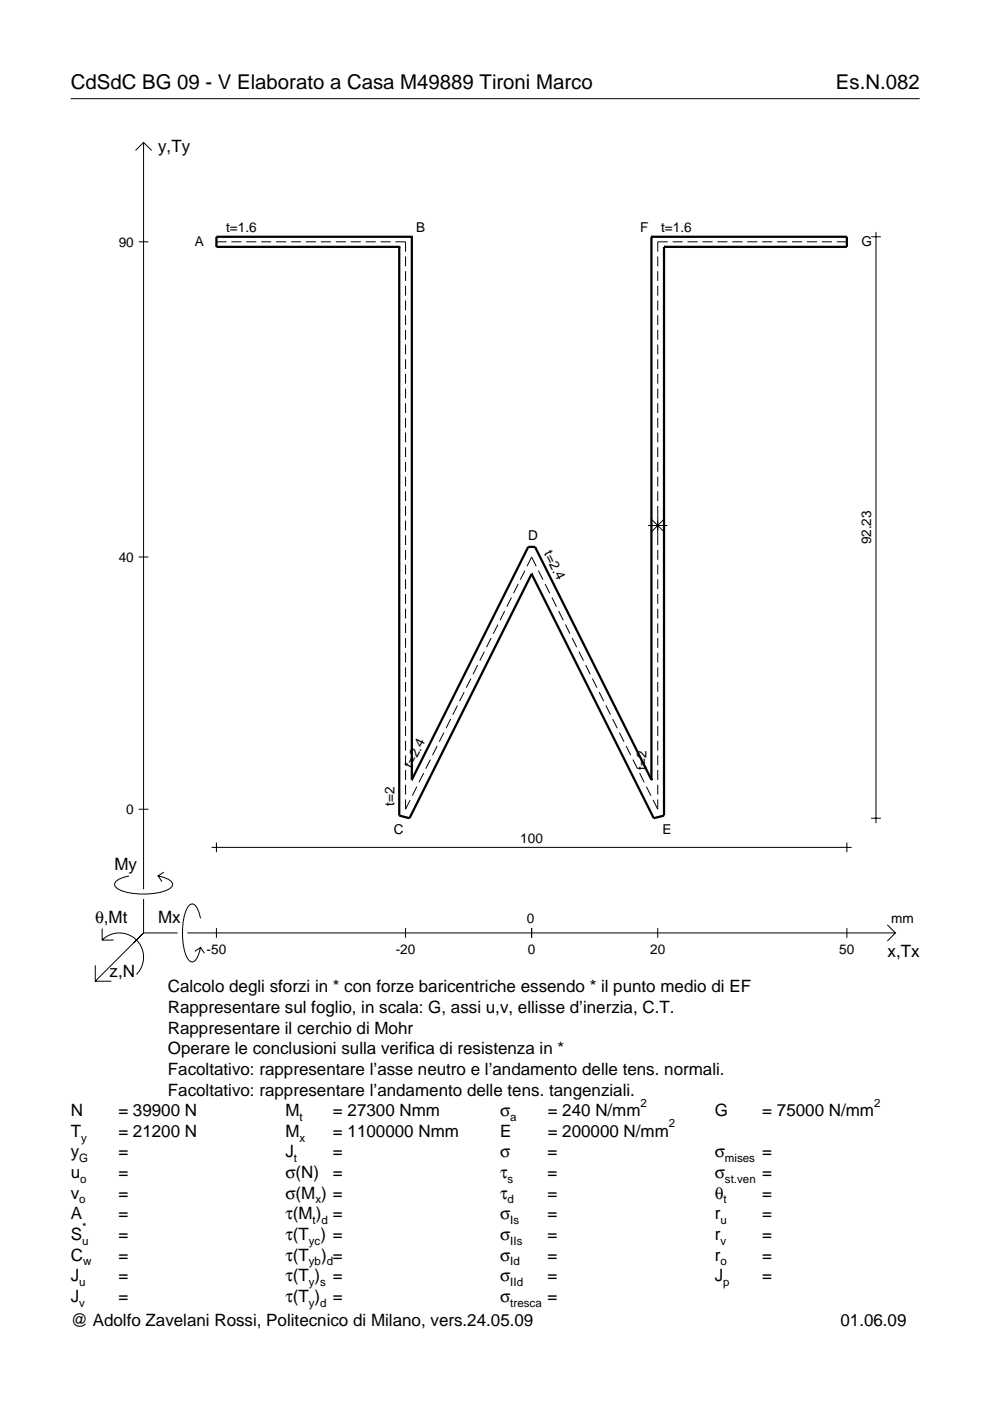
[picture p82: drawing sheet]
<svg xmlns="http://www.w3.org/2000/svg" width="210mm" height="297mm" viewBox="0 0 210 297" stroke-linecap="round" stroke-linejoin="round" font-family="sans-serif">
<defs><g id="words">
<g font-size="4.3">
<text x="15" y="18.9">CdSdC BG 09 - V Elaborato a Casa M49889 Tironi Marco</text>
<text x="177.2" y="18.9">Es.N.082</text>
</g>
<g font-size="3.6">
<text x="33.5" y="32.3">y,Ty</text>
<text x="24.3" y="184.4">My</text>
<text x="20.1" y="195.7">θ,Mt</text>
<text x="33.5" y="195.7">Mx</text>
<text x="188.2" y="203">x,Tx</text>
<text x="23.2" y="207.1">z,N</text>
<text x="35.6" y="210.4">Calcolo degli sforzi in * con forze baricentriche essendo * il punto medio di EF</text>
<text x="35.6" y="214.8">Rappresentare sul foglio, in scala: G, assi u,v, ellisse d’inerzia, C.T.</text>
<text x="35.6" y="219.2">Rappresentare il cerchio di Mohr</text>
<text x="35.6" y="223.5">Operare le conclusioni sulla verifica di resistenza in *</text>
<text x="35.6" y="227.9">Facoltativo: rappresentare l’asse neutro e l’andamento delle tens. normali.</text>
<text x="35.6" y="232.3">Facoltativo: rappresentare l’andamento delle tens. tangenziali.</text>
<text x="15" y="236.7">N</text>
<text x="25.1" y="236.7">= 39900 N</text>
<text x="60.5" y="236.7">M</text>
<text x="70.6" y="236.7">= 27300 Nmm</text>
<text x="106" y="236.7">σ</text>
<text x="116.1" y="236.7">= 240 N/mm</text>
<text x="151.5" y="236.7">G</text>
<text x="161.6" y="236.7">= 75000 N/mm</text>
<text x="15" y="245.4">y</text>
<text x="15" y="241">T</text>
<text x="25.1" y="245.4">=</text>
<text x="25.1" y="241">= 21200 N</text>
<text x="60.5" y="245.4">J</text>
<text x="60.5" y="241">M</text>
<text x="70.6" y="245.4">=</text>
<text x="70.6" y="241">= 1100000 Nmm</text>
<text x="106" y="245.4">σ</text>
<text x="106" y="241">E</text>
<text x="116.1" y="245.4">=</text>
<text x="116.1" y="241">= 200000 N/mm</text>
<text x="151.5" y="245.4">σ</text>
<text x="161.6" y="245.4">=</text>
<text x="15" y="249.8">u</text>
<text x="25.1" y="249.8">=</text>
<text x="60.5" y="249.8">σ(N)</text>
<text x="70.6" y="249.8">=</text>
<text x="106" y="249.8">τ</text>
<text x="116.1" y="249.8">=</text>
<text x="151.5" y="249.8">σ</text>
<text x="161.6" y="249.8">=</text>
<text x="15" y="254.2">v</text>
<text x="25.1" y="254.2">=</text>
<text x="60.5" y="254.2">σ(M ) =</text>
<text x="106" y="254.2">τ</text>
<text x="116.1" y="254.2">=</text>
<text x="151.5" y="254.2">θ</text>
<text x="161.6" y="254.2">=</text>
<text x="15" y="258.5">A</text>
<text x="15" y="262.9">S</text>
<text x="25.1" y="262.9">=</text>
<text x="25.1" y="258.5">=</text>
<text x="60.5" y="262.9">τ(T ) =</text>
<text x="60.5" y="258.5">τ(M ) =</text>
<text x="106" y="258.5">σ</text>
<text x="106" y="262.9">σ</text>
<text x="116.1" y="258.5">=</text>
<text x="116.1" y="262.9">=</text>
<text x="151.5" y="258.5">r</text>
<text x="151.5" y="262.9">r</text>
<text x="161.6" y="258.5">=</text>
<text x="161.6" y="262.9">=</text>
<text x="15" y="267.3">C</text>
<text x="25.1" y="267.3">=</text>
<text x="60.5" y="267.3">τ(T</text>
<text x="68.1" y="267.3">) =</text>
<text x="106" y="267.3">σ</text>
<text x="116.1" y="267.3">=</text>
<text x="151.5" y="267.3">r</text>
<text x="161.6" y="267.3">=</text>
<text x="15" y="271.7">J</text>
<text x="25.1" y="271.7">=</text>
<text x="60.5" y="271.7">τ(T )</text>
<text x="70.6" y="271.7">=</text>
<text x="106" y="271.7">σ</text>
<text x="116.1" y="271.7">=</text>
<text x="151.5" y="271.7">J</text>
<text x="161.6" y="271.7">=</text>
<text x="15" y="276">J</text>
<text x="15" y="281.2">@ Adolfo Zavelani Rossi, Politecnico di Milano, vers.24.05.09</text>
<text x="25.1" y="276">=</text>
<text x="60.5" y="276">τ(T )</text>
<text x="70.6" y="276">=</text>
<text x="106" y="276">σ</text>
<text x="116.1" y="276">=</text>
<text x="178.2" y="281.2">01.06.09</text>
</g>
<g font-size="2.9">
<text x="25.2" y="52.3">90</text>
<text x="41.3" y="52.2">A</text>
<text x="47.9" y="49.2">t=1.6</text>
<text x="88.2" y="49.2">B</text>
<text x="135.7" y="49.2">F</text>
<text x="140.2" y="49.2">t=1.6</text>
<text x="182.6" y="52.2">G</text>
<text x="25.2" y="119.1">40</text>
<text x="112" y="114.4">D</text>
<text x="115.3" y="117.3" transform="rotate(63 115.3 117.3)">t=2.4</text>
<text x="184.7" y="115.4" transform="rotate(-90 184.7 115.4)">92.23</text>
<text x="87.3" y="163" transform="rotate(-63 87.3 163)">t=2.4</text>
<text x="137.1" y="163.3" transform="rotate(-90 137.1 163.3)">t=2</text>
<text x="26.8" y="172.6">0</text>
<text x="83.6" y="170.9" transform="rotate(-90 83.6 170.9)">t=2</text>
<text x="83.5" y="176.7">C</text>
<text x="110.3" y="178.6">100</text>
<text x="140.5" y="176.7">E</text>
<text x="111.7" y="195.7">0</text>
<text x="189" y="195.7">mm</text>
<text x="43.8" y="202.2">-50</text>
<text x="83.9" y="202.2">-20</text>
<text x="111.9" y="202.2">0</text>
<text x="137.9" y="202.2">20</text>
<text x="178" y="202.2">50</text>
</g>
<g font-size="2.4">
<text x="63.5" y="237.7">t</text>
<text x="108.2" y="237.7">a</text>
<text x="135.8" y="234.7">2</text>
<text x="141.8" y="239">2</text>
<text x="185.3" y="234.7">2</text>
<text x="17.2" y="242">y</text>
<text x="63.5" y="242">x</text>
<text x="16.8" y="246.4">G</text>
<text x="17" y="250.8">o</text>
<text x="62.3" y="246.4">t</text>
<text x="107.6" y="250.8">s</text>
<text x="153.7" y="246.4">mises</text>
<text x="153.7" y="250.8">st.ven</text>
<text x="16.8" y="255.2">o</text>
<text x="66.9" y="255.2">x</text>
<text x="107.6" y="255.2">d</text>
<text x="153.4" y="255.2">t</text>
<text x="17.4" y="263.9">u</text>
<text x="17.4" y="260.9">*</text>
<text x="65.5" y="263.9">yc</text>
<text x="66.3" y="259.5">t d</text>
<text x="108.2" y="259.5">Is</text>
<text x="108.2" y="263.9">IIs</text>
<text x="152.7" y="259.5">u</text>
<text x="152.7" y="263.9">v</text>
<text x="17.6" y="268.3">w</text>
<text x="65.5" y="268.3">yb d</text>
<text x="108.2" y="268.3">Id</text>
<text x="152.7" y="268.3">o</text>
<text x="16.8" y="272.7">u</text>
<text x="65.5" y="272.7">y s</text>
<text x="108.2" y="272.7">IId</text>
<text x="153.3" y="272.7">p</text>
<text x="16.8" y="277">v</text>
<text x="65.5" y="277">y d</text>
<text x="108.2" y="277">tresca</text>
</g>
</g></defs>
<g fill="none" stroke="#000" stroke-width=".21">
<path d="M15 20.9h180M28.7 31.9l1.7-1.7 1.8 1.7M30.4 30.2v158.3M29.4 51.3h2.1M45.9 51.3h2.1M49 51.3h2.2M52.2 51.3h2.1M55.4 51.3h2.1M58.5 51.3h2.2M61.7 51.3h2.1M64.9 51.3h2.1M68 51.3h2.2"/>
<path d="M71.2 51.3h2.1M74.4 51.3h2.1M77.5 51.3h2.2M80.7 51.3h2.1M83.8 51.3h2.2v2.1M86 54.4v2.1M86 57.5v2.1M139.5 54.4v2.1M139.5 57.5v2.1M141.6 51.3h-2.1v2.1M142.6 51.3h2.1M145.8 51.3h2.1"/>
<path d="M148.9 51.3h2.2M152.1 51.3h2.1M155.3 51.3h2.1M158.4 51.3h2.2M161.6 51.3h2.1M164.8 51.3h2.1M167.9 51.3h2.2M171.1 51.3h2.1M174.3 51.3h2.1M177.4 51.3h2.2M184.7 50.2h2.1M185.7 49.2v125.3"/>
<path d="M86 60.6v2.1M86 63.7v2.1M86 66.8v2.1M86 69.9v2.1M86 73.1v2M86 76.2v2M86 79.3v2.1M139.5 60.6v2.1M139.5 63.7v2.1M139.5 66.8v2.1M139.5 69.9v2.1M139.5 73.1v2"/>
<path d="M139.5 76.2v2M139.5 79.3v2.1M86 82.4v2.1M86 85.5v2.1M86 88.6v2.1M86 91.7v2.1M86 94.8v2.1M86 97.9v2.1M139.5 82.4v2.1M139.5 85.5v2.1M139.5 88.6v2.1M139.5 91.7v2.1"/>
<path d="M139.5 94.8v2.1M139.5 97.9v2.1M29.4 118.1h2.1M86 101.1v2M86 104.2v2M86 107.3v2.1M86 110.4v2.1M86 113.5v2.1M86 116.6v2.1M86 119.7v2.1M137.4 111.4h4.1M138 110l2.9 2.9"/>
<path d="M139.5 101.1v2M139.5 104.2v2M139.5 107.3v8.3M139.5 116.6v2.1M139.5 119.7v2.1M140.9 110l-2.9 2.9M86 122.8v2.1M86 125.9v2.1M86 129.1v2M86 132.2v2M86 135.3v2.1M86 138.4v2.1"/>
<path d="M102.7 138.1l-1 2M104.1 135.3l-.9 1.9M105.6 132.4l-1 2M107 129.6l-1 1.9M108.4 126.7l-.9 1.9M109.9 123.8l-1 2M111.3 121l-1 1.9M111.7 120.1l1-2 1 2M114.1 121l1 1.9M115.6 123.8l1 2M117 126.7l1 1.9M118.4 129.6l1 1.9"/>
<path d="M119.9 132.4l.9 2M121.3 135.3l1 1.9M122.7 138.1l1 2M139.5 122.8v2.1M139.5 125.9v2.1M139.5 129.1v2M139.5 132.2v2M139.5 135.3v2.1M139.5 138.4v2.1M86 141.5v2.1M86 144.6v2.1M86 147.7v2.1"/>
<path d="M86 150.8v2.1M86 153.9v2.1M86 157.1v2M92.7 158.2l-1 1.9M94.1 155.3l-1 2M95.5 152.5l-.9 1.9M97 149.6l-1 1.9M98.4 146.7l-1 2M99.8 143.9l-.9 1.9M101.3 141l-1 2M124.2 141l.9 2M125.6 143.9l1 1.9"/>
<path d="M127 146.7l1 2M128.5 149.6l.9 1.9M129.9 152.5l1 1.9M131.3 155.3l1 2M132.8 158.2l.9 1.9M139.5 141.5v2.1M139.5 144.6v2.1M139.5 147.7v2.1M139.5 150.8v2.1M139.5 153.9v2.1M139.5 157.1v2M29.4 171.6h2.1"/>
<path d="M44.9 179.7h135.7M45.9 178.6v2.1M86 160.2v2M86 163.3v2.1M86 166.4v2.1M86 169.5v2.1l1-2M88.4 166.8l-1 1.9M89.8 163.9l-1 2M91.2 161l-.9 2M134.2 161l1 2M135.6 163.9l1 2M137 166.8l1 1.9"/>
<path d="M139.5 160.2v2M139.5 163.3v2.1M139.5 166.4v2.1M139.5 169.5v2.1l-1-2M179.6 178.6v2.1M184.7 173.5h2.1M21.7 199.3a5.1 5.1 0 0 1 7.2 0 5.1 5.1 0 0 1 0 7.3M21.7 196.9v2.4h2.4M27.3 185.7a3.6 3.6 0 0 0-3 1.7l.1 .5a5.6 5.6 0 0 0 3.8 1.5 13.4 13.4 0 0 0 7.8-1l.5-.5 .1-.5a3.6 3.6 0 0 0-3.1-1.7l.8 1.2M30.4 190.6v7.2M30.4 197.8l-10.2 10.2M30.4 197.8h7.2"/>
<path d="M34.7 184.9l-1.2 .8M39.7 197.8h150.1M42.5 194.7a3.6 3.6 0 0 0-1.7-3.1l-.5 .2a5.7 5.7 0 0 0-1.5 3.7 13.3 13.3 0 0 0 1 7.9l.5 .5 .5 .1a3.6 3.6 0 0 0 1.7-3.1l-1.2 .8M45.9 196.8v2M86 196.8v2M112.7 196.8v2M139.5 196.8v2M179.6 196.8v2M188.1 196.1l1.7 1.7-1.7 1.7M20.2 204.7v3.3h3.4M42.5 200.9l.8 1.2"/>
</g>
<g fill="none" stroke="#000" stroke-width=".48">
<path d="M84.6 52.3h.1M84.6 52.3v120.6l2.2 .6 25.9-51.8M87.3 50.2h.1M87.3 50.2h-41.4v2.1h38.7M87.3 50.2v115.1M138.1 50.2h.1M138.1 50.2h41.5v2.1h-38.8M138.1 50.2v115.1M140.8 52.3h.1M140.8 52.3v120.6l-2.2 .6-25.9-51.8M112.7 121.7h.1M87.3 165.3h.1"/>
<path d="M87.3 165.3l24.7-49.3h1.4l24.7 49.3M138.1 165.3h.1"/>
</g>
<use href="#words"/>
</svg>
